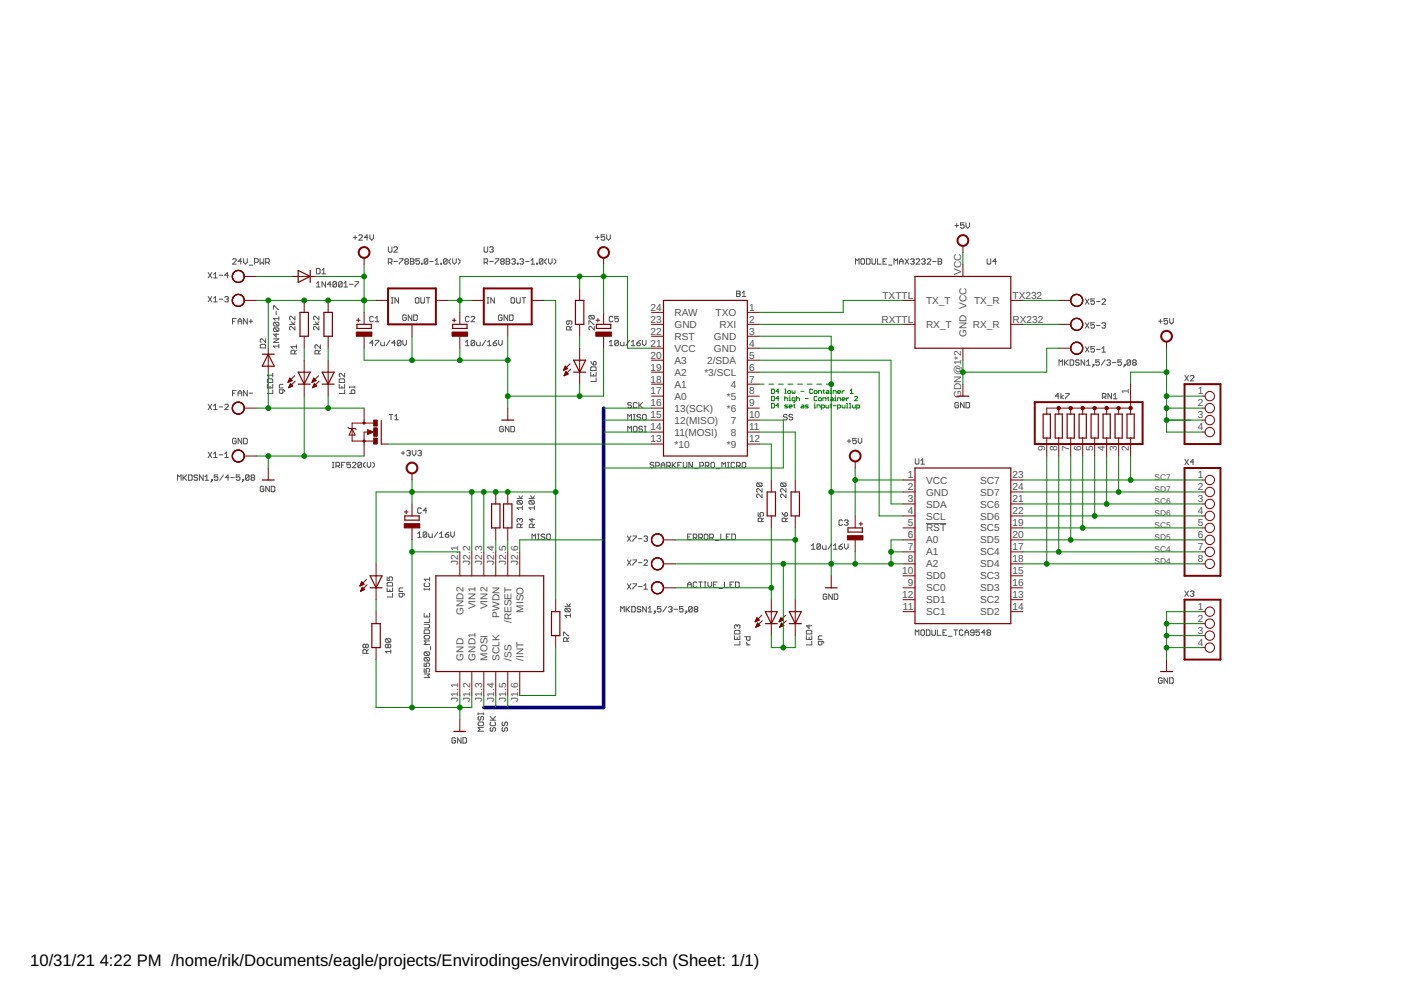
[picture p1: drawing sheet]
<svg xmlns="http://www.w3.org/2000/svg" width="297mm" height="210mm" viewBox="0 0 297 210" stroke-linecap="round" stroke-linejoin="round" font-family="sans-serif">
<defs><g id="words">
<g font-size="3.5">
<text x="6.4" y="204.7">10/31/21</text>
<text x="21.1" y="204.7">4:22 PM /home/rik/Documents/eagle/projects/Envirodinges/envirodinges.sch (Sheet: 1/1)</text>
</g>
<g font-size="2.1" fill="#505050">
<text x="203.8" y="58.2" transform="rotate(-90 203.8 58.2)">VCC</text>
<text x="137.9" y="65.9">24</text>
<text x="158.8" y="65.9">1</text>
<text x="187.1" y="63.3">TXTTL</text>
<text x="196.3" y="64.4">TX_T</text>
<text x="206.5" y="64.4">TX_R</text>
<text x="214.7" y="63.3">TX232</text>
<text x="137.9" y="68.4">23</text>
<text x="137.9" y="70.9">22</text>
<text x="143" y="69.5">GND</text>
<text x="143" y="67">RAW</text>
<text x="151.7" y="67">TXO</text>
<text x="152.6" y="69.5">RXI</text>
<text x="158.8" y="70.9">3</text>
<text x="158.8" y="68.4">2</text>
<text x="186.9" y="68.4">RXTTL</text>
<text x="196.3" y="69.5">RX_T</text>
<text x="204.9" y="71.5" transform="rotate(-90 204.9 71.5)">GND VCC</text>
<text x="206.3" y="69.5">RX_R</text>
<text x="214.7" y="68.4">RX232</text>
<text x="137.9" y="76">20</text>
<text x="137.9" y="73.5">21</text>
<text x="143" y="77.1">A3</text>
<text x="143" y="72.1">RST</text>
<text x="143" y="74.6">VCC</text>
<text x="149.9" y="77.1">2/SDA</text>
<text x="151.4" y="74.6">GND</text>
<text x="151.4" y="72.1">GND</text>
<text x="158.8" y="76">5</text>
<text x="158.8" y="73.5">4</text>
<text x="137.9" y="83.6">17</text>
<text x="137.9" y="81.1">18</text>
<text x="137.9" y="78.6">19</text>
<text x="143" y="82.2">A1</text>
<text x="143" y="79.7">A2</text>
<text x="149.3" y="79.7">*3/SCL</text>
<text x="154.9" y="82.2">4</text>
<text x="158.8" y="78.6">6</text>
<text x="158.8" y="81.1">7</text>
<text x="158.8" y="83.6">8</text>
<text x="239.4" y="83.6" transform="rotate(-90 239.4 83.6)">1</text>
<text x="254" y="83.6">1</text>
<text x="137.9" y="88.7">15</text>
<text x="137.9" y="86.2">16</text>
<text x="143" y="89.8">12(MISO)</text>
<text x="143" y="87.3">13(SCK)</text>
<text x="143" y="84.8">A0</text>
<text x="154.1" y="84.8">*5</text>
<text x="154.1" y="87.3">*6</text>
<text x="154.9" y="89.8">7</text>
<text x="158.8" y="86.2">9</text>
<text x="158.8" y="88.7">10</text>
<text x="203.8" y="84.3" transform="rotate(-90 203.8 84.3)">GDN@1*2</text>
<text x="254" y="86.2">2</text>
<text x="254" y="88.7">3</text>
<text x="137.9" y="93.8">13</text>
<text x="137.9" y="91.3">14</text>
<text x="143" y="94.9">*10</text>
<text x="143" y="92.4">11(MOSI)</text>
<text x="154.1" y="94.9">*9</text>
<text x="154.9" y="92.4">8</text>
<text x="158.8" y="91.3">11</text>
<text x="158.8" y="93.8">12</text>
<text x="221.6" y="95.7" transform="rotate(-90 221.6 95.7)">9</text>
<text x="224.1" y="95.7" transform="rotate(-90 224.1 95.7)">8</text>
<text x="226.7" y="95.7" transform="rotate(-90 226.7 95.7)">7</text>
<text x="229.2" y="95.7" transform="rotate(-90 229.2 95.7)">6</text>
<text x="231.7" y="95.7" transform="rotate(-90 231.7 95.7)">5</text>
<text x="234.3" y="95.7" transform="rotate(-90 234.3 95.7)">4</text>
<text x="236.8" y="95.7" transform="rotate(-90 236.8 95.7)">3</text>
<text x="239.4" y="95.7" transform="rotate(-90 239.4 95.7)">2</text>
<text x="254" y="91.3">4</text>
<text x="192.5" y="101.4">1</text>
<text x="214.7" y="101.4">23</text>
<text x="254" y="101.4">1</text>
<text x="192.5" y="106.5">3</text>
<text x="192.5" y="104">2</text>
<text x="196.3" y="107.6">SDA</text>
<text x="196.3" y="102.5">VCC</text>
<text x="196.3" y="105.1">GND</text>
<text x="207.8" y="105.1">SD7</text>
<text x="207.8" y="102.5">SC7</text>
<text x="207.8" y="107.6">SC6</text>
<text x="214.7" y="104">24</text>
<text x="214.7" y="106.5">21</text>
<text x="254" y="104">2</text>
<text x="254" y="106.5">3</text>
<text x="192.5" y="109">4</text>
<text x="192.5" y="111.6">5</text>
<text x="196.3" y="110.1">SCL</text>
<text x="196.3" y="112.7">RST</text>
<text x="207.8" y="112.7">SC5</text>
<text x="207.8" y="110.1">SD6</text>
<text x="214.7" y="111.6">19</text>
<text x="214.7" y="109">22</text>
<text x="254" y="109">4</text>
<text x="254" y="111.6">5</text>
<text x="97.1" y="119.7" transform="rotate(-90 97.1 119.7)">J2.</text>
<text x="97.1" y="116.9" transform="rotate(-90 97.1 116.9)">1</text>
<text x="99.7" y="119.7" transform="rotate(-90 99.7 119.7)">J2.2</text>
<text x="102.2" y="119.7" transform="rotate(-90 102.2 119.7)">J2.3</text>
<text x="104.8" y="119.7" transform="rotate(-90 104.8 119.7)">J2.4</text>
<text x="107.3" y="119.7" transform="rotate(-90 107.3 119.7)">J2.5</text>
<text x="109.8" y="119.7" transform="rotate(-90 109.8 119.7)">J2.6</text>
<text x="192.5" y="116.6">7</text>
<text x="192.5" y="114.1">6</text>
<text x="192.5" y="119.2">8</text>
<text x="196.3" y="117.8">A1</text>
<text x="196.3" y="115.2">A0</text>
<text x="207.8" y="115.2">SD5</text>
<text x="207.8" y="117.8">SC4</text>
<text x="214.7" y="114.1">20</text>
<text x="214.7" y="116.6">17</text>
<text x="214.7" y="119.2">18</text>
<text x="254" y="114.1">6</text>
<text x="254" y="116.6">7</text>
<text x="254" y="119.2">8</text>
<text x="191.3" y="121.7">10</text>
<text x="192.5" y="124.3">9</text>
<text x="196.3" y="122.8">SD0</text>
<text x="196.3" y="120.3">A2</text>
<text x="196.3" y="125.4">SC0</text>
<text x="207.8" y="125.4">SD3</text>
<text x="207.8" y="120.3">SD4</text>
<text x="207.8" y="122.8">SC3</text>
<text x="214.7" y="124.3">16</text>
<text x="214.7" y="121.7">15</text>
<text x="98.3" y="130.4" transform="rotate(-90 98.3 130.4)">GND2</text>
<text x="100.8" y="129.2" transform="rotate(-90 100.8 129.2)">VIN1</text>
<text x="103.3" y="129.2" transform="rotate(-90 103.3 129.2)">VIN2</text>
<text x="105.9" y="131" transform="rotate(-90 105.9 131)">PWDN</text>
<text x="111" y="129.9" transform="rotate(-90 111 129.9)">MISO</text>
<text x="191.3" y="126.8">12</text>
<text x="191.4" y="129.3">11</text>
<text x="196.3" y="127.9">SD1</text>
<text x="196.3" y="130.5">SC1</text>
<text x="207.8" y="127.9">SC2</text>
<text x="207.8" y="130.5">SD2</text>
<text x="214.7" y="126.8">13</text>
<text x="214.7" y="129.3">14</text>
<text x="254" y="129.3">1</text>
<text x="254" y="131.9">2</text>
<text x="108.4" y="132.1" transform="rotate(-90 108.4 132.1)">/RESET</text>
<text x="254" y="134.4">3</text>
<text x="254" y="137">4</text>
<text x="98.3" y="140.1" transform="rotate(-90 98.3 140.1)">GND</text>
<text x="100.8" y="140.1" transform="rotate(-90 100.8 140.1)">GND1</text>
<text x="103.3" y="140.1" transform="rotate(-90 103.3 140.1)">MOSI</text>
<text x="105.9" y="140.1" transform="rotate(-90 105.9 140.1)">SCLK</text>
<text x="108.4" y="140.1" transform="rotate(-90 108.4 140.1)">/SS</text>
<text x="111" y="140.1" transform="rotate(-90 111 140.1)">/INT</text>
<text x="97.1" y="148.8" transform="rotate(-90 97.1 148.8)">J1.1</text>
<text x="99.7" y="148.8" transform="rotate(-90 99.7 148.8)">J1.2</text>
<text x="102.2" y="148.8" transform="rotate(-90 102.2 148.8)">J1.3</text>
<text x="104.8" y="148.8" transform="rotate(-90 104.8 148.8)">J1.4</text>
<text x="107.3" y="148.8" transform="rotate(-90 107.3 148.8)">J1.5</text>
<text x="109.8" y="148.8" transform="rotate(-90 109.8 148.8)">J1.6</text>
</g>
<g font-size="1.8" fill="#505050">
<text x="244.8" y="101.8">SC7</text>
<text x="244.8" y="104.3">SD7</text>
<text x="244.8" y="106.8">SC6</text>
<text x="244.8" y="109.4">SD6</text>
<text x="244.8" y="111.9">SC5</text>
<text x="244.8" y="114.5">SD5</text>
<text x="244.8" y="117">SC4</text>
<text x="244.8" y="119.5">SD4</text>
</g>
</g></defs>
<g fill="none" stroke="#505050" stroke-width=".21">
<path d="M44.1 57.8l.8 1.1M44.9 57.8l-.8 1.1M45.3 58.2l.4-.4v1.1M45.3 58.9h.8M46.5 58.4h.7M48.4 58.4h-.8l.6-.6v1.1M49.3 55l.2-.2h.4l.2 .2v.2l-.8 .8h.8M51.2 55.4h-.7l.6-.6v1.2M51.6 54.8v.8l.4 .4 .4-.4v-.8M52.8 56.2h.8M54 55.6h.6l.2-.2v-.4l-.2-.2h-.6v1.2M55.1 54.8v1.2l.4-.4 .4 .4v-1.2"/>
<path d="M56.3 55.6h.6l.2-.2v-.4l-.2-.2h-.6v1.2M56.7 55.6l.4 .4M67.1 56.9h.6l.2 .2v.8l-.2 .2h-.6zM68.3 58.1h.7M68.3 57.3l.3-.4v1.2M69 59.7v1.2l-.7-1.2v1.2M71.4 59.9v.8l-.2 .2h-.4l-.2-.2M71.4 59.9l-.2-.2h-.4l-.2 .2v.8M71.4 59.9l-.8 .8M72.5 59.9l-.2-.2h-.3l-.2 .2v.8M72.5 59.9v.8l-.2 .2h-.3l-.2-.2M72.5 59.9l-.7 .8"/>
<path d="M74.9 50.4h.8M75.3 59.7h.7l-.7 1.2M75.3 50v.7M76.1 50l.2-.2h.3l.2 .2v.2l-.7 .7h.7M78 50.4h-.7l.5-.6v1.1M78.4 49.8v.7l.4 .4 .4-.4v-.7M82.3 52.3v1l.2 .2h.4l.2-.2v-1M82.3 55.6h.6l.2-.2v-.3l-.2-.2h-.6v1.1M82.7 55.6l.4 .4M83.5 55.4h.8M83.5 52.5l.2-.2h.4l.2 .2v.2l-.8 .8h.8M84.7 54.9h.7l-.7 1.1"/>
<path d="M86 55.4l-.2-.2 .2-.3h.4l.2 .2-.2 .3M86 55.4h.4M86 55.4l-.2 .2 .2 .4h.4l.2-.2-.2-.4M87 54.9h.6l.2 .2-.2 .3 .2 .4-.2 .2h-.6zM87 55.4h.6M88.9 54.9h-.7v.5l.6-.2 .1 .2v.4l-.1 .2h-.4l-.2-.2M89.3 55.8h.2v.2h-.2zM90.7 55.1l-.2-.2h-.4l-.2 .2v.7M90.7 55.1v.7l-.2 .2h-.4l-.2-.2M90.7 55.1l-.8 .7M91.1 55.4h.8M92.3 56h.7"/>
<path d="M92.3 55.2l.3-.3v1.1M93.4 55.8h.2v.2h-.2zM94.8 55.1l-.2-.2h-.4l-.2 .2v.7M94.8 55.1v.7l-.2 .2h-.4l-.2-.2M94.8 55.1l-.8 .7M95.6 54.9l-.4 .3v.4l.4 .4M96 54.9v.7l.4 .4 .3-.4v-.7M97.1 54.9l.4 .3v.4l-.4 .4M102.6 55.6h.6l.2-.2v-.3l-.2-.2h-.6v1.1M102.6 52.3v1l.2 .2h.4l.2-.2v-1M103 55.6l.4 .4M103.8 55.4h.8"/>
<path d="M103.8 52.5l.2-.2h.4l.2 .2-.2 .4M104.2 52.9h.2M104.4 52.9l.2 .2-.2 .4h-.4l-.2-.2M105 54.9h.7l-.7 1.1M106.3 55.4l-.1 .2 .1 .4h.4l.2-.2-.2-.4M106.3 55.4l-.1-.2 .1-.3h.4l.2 .2-.2 .3M106.3 55.4h.4M107.3 54.9h.6l.2 .2-.2 .3 .2 .4-.2 .2h-.6zM107.3 55.4h.6M108.5 55.1l.2-.2h.4l.2 .2-.2 .3M108.9 55.4h.2M109.1 55.4l.2 .2-.2 .4h-.4l-.2-.2"/>
<path d="M109.7 55.8h.2v.2h-.2zM110.2 55.1l.2-.2h.4l.2 .2-.2 .3M110.6 55.4h.2M110.8 55.4l.2 .2-.2 .4h-.4l-.2-.2M111.4 55.4h.8M112.6 56h.7M112.6 55.2l.4-.3v1.1M113.7 55.8h.2v.2h-.2zM115.1 55.1l-.2-.2h-.4l-.2 .2v.7M115.1 55.1v.7l-.2 .2h-.4l-.2-.2M115.1 55.1l-.8 .7M115.9 54.9l-.4 .3v.4l.4 .4"/>
<path d="M116.3 54.9v.7l.4 .4 .4-.4v-.7M117.5 54.9l.3 .3v.4l-.3 .4M126.3 50.4h.7M126.7 50v.7M128.2 49.8h-.8v.6l.6-.2 .2 .2v.3l-.2 .2h-.3l-.3-.2M128.6 49.8v.7l.4 .4 .4-.4v-.7M181.4 56v-1.1l.4 .3 .3-.3v1.1M182.7 54.9h.4l.2 .2v.7l-.2 .2h-.4l-.2-.2v-.7zM183.7 54.9h.6l.2 .2v.7l-.2 .2h-.6zM184.9 54.9v.9l.2 .2h.3l.2-.2v-.9M186.1 54.9v1.1h.7M187.2 55.4h.4"/>
<path d="M188 54.9h-.8v1.1h.8M188.4 56.2h.7M189.5 56v-1.1l.4 .3 .4-.3v1.1M190.7 55.4h.8M190.7 56v-.8l.4-.3 .4 .3v.8M191.9 54.9l.8 1.1M192.7 54.9l-.8 1.1M193.1 55.1l.2-.2h.3l.2 .2-.2 .3M193.4 55.4h.2M193.6 55.4l.2 .2-.2 .4h-.3l-.2-.2M194.2 55.1l.2-.2h.4l.2 .2v.1l-.8 .8h.8M195.4 55.1l.2-.2h.4l.2 .2-.2 .3"/>
<path d="M195.8 55.4h.2M196 55.4l.2 .2-.2 .4h-.4l-.2-.2M196.6 55.1l.2-.2h.3l.2 .2v.1l-.7 .8h.7M197.7 55.4h.8M198.9 54.9h.6l.2 .2-.2 .3 .2 .4-.2 .2h-.6zM198.9 55.4h.6M202.5 47.8h.7M202.8 47.4v.8M204.4 47.2h-.8v.6l.4-.2 .4 .2v.4l-.2 .2h-.4l-.2-.2M204.8 47.2v.8l.4 .4 .4-.4v-.8M209.3 54.9v.9l.2 .2h.4l.2-.2v-.9M211.2 55.4h-.7l.6-.5v1.1"/>
<path d="M44.1 62.9l.8 1.1M44.9 62.9l-.8 1.1M45.3 63.2l.4-.3v1.1M45.3 64h.8M46.5 63.4h.7M47.6 63.1l.2-.2h.4l.2 .2-.2 .3M48 63.4h.2M48.2 63.4l.2 .2-.2 .4h-.4l-.2-.2M49.3 68.1h.4M50.1 67.5h-.8v1.2M50.5 68.1h.7M50.5 68.7v-.8l.4-.4 .3 .4v.8"/>
<path d="M52.4 67.5v1.2l-.8-1.2v1.2M52.8 68.1h.8M53.2 67.7v.8M55.2 73.2l.2-.2h.7l.2 .2v.6h-1.1zM56.3 71.8v.8l-.7-.8h-.2l-.2 .2v.4l.2 .2M57.8 79.5h-1.1l.4 .4M57.8 79.2v.7M58 71.8h1.1l-1.1 .8h1.1M58 65.6v-.8l1.1 .8M58.2 68.3h.7l.2 .2v.4l-.2 .2M58.2 69.5h.7l.2 .2v.4l-.2 .2M58.2 69.5l-.2 .2v.4l.2 .2h.7"/>
<path d="M58.2 68.3l-.2 .2v.4l.2 .2h.7M58.2 69.5l.7 .8M58.2 68.3l.7 .8M58.5 70.7v.7l-.5-.5h1.1M58.5 66v.8M59.1 67.5h-1.1l.4 .4M59.1 73.4h-1.1l.4 .4M59.1 67.2v.7M59.1 73v.8M61.4 68.8h1.1M61.8 68.2l.3 .6 .4-.6M62.5 75v-.5l-.2-.2h-.4l-.2 .2v.5h1.1"/>
<path d="M62.5 67.1v.7l-.7-.7h-.2l-.2 .1v.4l.2 .2M62.5 69.2v.8l-.7-.8h-.2l-.2 .2v.4l.2 .2M62.8 74.3l-.3 .4M62.8 73.5h-1.1l.4 .4M62.8 73.1v.8M66.5 68.8h1.1M66.8 68.2l.4 .6 .4-.6M67.1 60.1l.4-.4v1.2M67.1 60.9h.8M67.5 75v-.5l-.1-.2h-.4l-.2 .2v.5h1.1M67.6 69.2v.8l-.8-.8h-.1l-.2 .2v.4l.2 .2M67.6 67.1v.7l-.8-.7h-.1l-.2 .1v.4l.2 .2"/>
<path d="M67.9 73.1v.8l-.7-.8h-.2l-.2 .2v.4l.2 .2M67.9 74.3l-.4 .4M70.2 60.3h-.8l.6-.6v1.2M72.9 60.9h.8M72.9 60.1l.4-.4v1.2M73.1 79.2v.7l-.8-.7-.4 .2v.3l.2 .2M74.1 60.3h.8M79.2 72.7h-.8l.6-.5v1.1M79.2 67.3l-.2-.2h-.4l-.2 .2v.7l.2 .2h.4l.2-.2M79.6 72.2h.7l-.7 1.1M79.6 68.2h.7M79.6 67.5l.3-.4v1.1"/>
<path d="M80.7 72.5v.6l.2 .2h.6v-.8M82.7 72.2l-.8 1.1M83 64.3h.4M83 63.1h.4M83.2 63.1v1.2M83.8 72.7h-.7l.6-.5v1.1M84.5 63.1v1.2l-.8-1.2v1.2M85 72.3l-.2-.1h-.4l-.2 .1v.8M85 72.3v.8l-.2 .2h-.4l-.2-.2M85 72.3l-.8 .8M85.4 72.2v.7l.4 .4 .4-.4v-.7M86.1 67l-.1-.2h-.4l-.2 .2v.8l.2 .1h.4l.1-.1v-.4h-.3"/>
<path d="M87.3 66.8v1.1l-.7-1.1v1.1M87.7 66.8h.6l.2 .2v.8l-.2 .1h-.6zM88.1 63.3l.1-.2h.4l.2 .2v.8l-.2 .2h-.4l-.1-.2zM89.2 63.1v1l.2 .2h.4l.2-.2v-1M90.4 63.1h.7M90.8 63.1v1.2M98.7 73.3h.8M98.7 72.5l.4-.3v1.1M99.5 67.3l-.2-.2h-.4l-.2 .2v.7l.2 .2h.4l.2-.2M99.9 67.3l.2-.2h.4l.1 .2v.2l-.7 .7h.7M100.6 72.3l-.1-.1h-.4l-.2 .1v.8M100.6 72.3v.8l-.1 .2h-.4l-.2-.2"/>
<path d="M100.6 72.3l-.7 .8M101 72.5v.6l.2 .2h.6v-.8M103 72.2l-.8 1.1M103.3 64.3h.4M103.3 63.1h.4M103.4 73.3h.7M103.4 72.5l.4-.3v1.1M103.5 63.1v1.2M104.6 72.7h.5l.2 .4-.2 .2h-.3l-.2-.2zM104.8 63.1v1.2l-.7-1.2v1.2M105.3 72.2l-.7 .5M105.7 72.2v.7l.4 .4 .4-.4v-.7"/>
<path d="M106.4 67l-.1-.2h-.4l-.2 .2v.8l.2 .1h.4l.1-.1v-.4h-.3M107.6 66.8v1.1l-.7-1.1v1.1M108 66.8h.6l.2 .2v.8l-.2 .1h-.6zM108.4 63.3l.1-.2h.4l.2 .2v.8l-.2 .2h-.4l-.1-.2zM109.5 63.1v1l.2 .2h.4l.2-.2v-1M110.7 63.1h.8M111.1 63.1v1.2M120.7 68v.6l-.2 .2-.4-.2v-.4l.2-.2h.8l.1 .2v.4l-.1 .2M120.9 70v-.6l-.2-.2h-.4l-.2 .2v.6h1.1M121.2 69.2l-.3 .4M124.9 68.8v-.8l1.1 .8M125.1 66.9h.7l.2 .2v.3l-.2 .2"/>
<path d="M125.1 66.9l-.2 .2v.3l.2 .2h.7M125.1 66.9l.7 .7M125.2 76.6l.6 .8M125.2 78l.2-.2h.8l.2 .2v.5h-1.2zM125.2 79v.7h1.2v-.7M125.8 76.8l.2-.2 .4 .2v.4l-.2 .2h-.4zM125.8 79.3v.4M126 69.2v.8l-.8-.8h-.1l-.2 .2v.4l.2 .2M129.2 73.3h.7M129.2 72.5l.4-.3v1.1M129.9 67.3l-.1-.2h-.4l-.2 .2v.7l.2 .2h.4l.1-.2M131.1 72.3l-.2-.1h-.4l-.2 .1v.8"/>
<path d="M131.1 72.3v.8l-.2 .2h-.4l-.2-.2M131.1 72.3l-.8 .8M131.1 67.1h-.8v.5l.4-.1 .4 .1v.4l-.2 .2h-.4l-.2-.2M131.5 72.5v.6l.2 .2h.6v-.8M133.5 72.2l-.8 1.1M133.9 73.3h.7M133.9 72.5l.3-.3v1.1M135 72.7h.6l.2 .4-.2 .2h-.4l-.2-.2zM135.8 72.2l-.8 .5M136.2 72.2v.7l.4 .4 .4-.4v-.7M156.2 61.7h.5l.2 .2-.2 .4 .2 .4-.2 .2h-.5zM156.2 62.3h.5"/>
<path d="M157.4 62.9h.7M157.4 62.1l.3-.4v1.2M224.5 77.4v-1.1l.4 .4 .4-.4v1.1M225.7 76.3v1.1M225.9 76.9l.6 .5M226.5 76.3l-.8 .8M226.9 76.3h.6l.1 .2v.8l-.1 .1h-.6zM228.8 76.5l-.2-.2h-.4l-.2 .4 .2 .2h.4l.2 .4-.2 .1h-.4l-.2-.1M230 76.3v1.1l-.8-1.1v1.1M230.1 73.5l.8 1.2M230.1 63.4l.8 1.1M230.1 68.4l.8 1.2"/>
<path d="M230.4 77.4h.7M230.4 76.7l.4-.4v1.1M230.9 73.5l-.8 1.2M230.9 63.4l-.8 1.1M230.9 68.4l-.8 1.2M231.8 77.3h.1v.1h-.1zM231.9 77.4l-.3 .4M232.1 68.4h-.8v.6l.4-.2 .4 .2v.4l-.2 .2h-.4l-.2-.2M232.1 73.5h-.8v.6l.4-.2 .4 .2v.4l-.2 .2h-.4l-.2-.2M232.1 63.4h-.8v.5l.4-.1 .4 .1v.4l-.2 .2h-.4l-.2-.2M232.5 74.1h.7M232.5 63.9h.7"/>
<path d="M232.5 69h.7M233.1 76.3h-.8v.6l.4-.2 .4 .2v.4l-.2 .1h-.4l-.2-.1M233.6 74.7h.8M233.6 73.9l.4-.4v1.2M233.6 63.6l.2-.2h.4l.2 .2v.2l-.8 .7h.8M233.6 68.6l.2-.2h.4l.2 .2-.2 .4M234 69h.2M234.2 69l.2 .2-.2 .4h-.4l-.2-.2M234.3 76.3l-.8 1.1M234.7 76.5l.2-.2h.3l.2 .2-.2 .4M235.1 76.9h.1M235.2 76.9l.2 .2-.2 .3h-.3l-.2-.1"/>
<path d="M235.8 76.9h.8M237.8 76.3h-.8v.6l.4-.2 .4 .2v.4l-.2 .1h-.4l-.2-.1M238.4 77.3h.2v.1h-.2zM238.6 77.4l-.4 .4M239.7 76.5v.8l-.2 .1h-.4l-.1-.1M239.7 76.5l-.2-.2h-.4l-.1 .2v.8M239.7 76.5l-.7 .8M240.3 76.9l-.2 .2 .2 .3h.4l.2-.1-.2-.4M240.3 76.9l-.2-.2 .2-.4h.4l.2 .2-.2 .4M240.3 76.9h.4M245.6 68.1h.8M246 67.7v.8"/>
<path d="M247.6 67.5h-.8v.6l.4-.2 .4 .2v.4l-.2 .2h-.4l-.2-.2M248 67.5v.8l.4 .4 .4-.4v-.8M251.2 79.6l.8 1.2M252 79.6l-.8 1.2M252.4 79.8l.2-.2h.3l.2 .2v.2l-.7 .8h.7M44.1 95.9l.8 1.1M44.1 85.7l.8 1.1M44.9 95.9l-.8 1.1M44.9 85.7l-.8 1.1M45.3 96.2l.4-.3v1.1M45.3 86.1l.4-.4v1.1M45.3 97h.8"/>
<path d="M45.3 86.8h.8M46.5 96.4h.7M46.5 86.3h.7M47.6 97h.8M47.6 96.2l.4-.3v1.1M47.6 85.9l.2-.2h.4l.2 .2v.2l-.8 .7h.8M49.3 83.4h.4M50.1 93.1l-.2-.2h-.4l-.2 .2v.8l.2 .2h.4l.2-.2v-.4h-.4M50.1 82.8h-.8v1.1M50.5 83.9v-.7l.4-.4 .3 .4v.7M50.5 83.4h.7M51.2 92.9v1.2l-.7-1.2v1.2"/>
<path d="M51.6 92.9h.6l.2 .2v.8l-.2 .2h-.6zM52.4 82.8v1.1l-.8-1.1v1.1M52.8 83.4h.8M56.7 81.5v.8h1.1v-.8M56.7 80.5l.2-.2h.7l.2 .2v.6h-1.1zM57.3 81.9v.4M57.8 82.7v.7h-1.1M60 82.7v.5l-.2 .2h-.4l-.2-.2v-.5h1l.2 .3M60 81.5h-.6l-.2 .2v.6h.8M70.4 98h.4M70.4 99.2h.4M70.6 98v1.2"/>
<path d="M71.2 98.8h.6l.2-.2v-.4l-.2-.2h-.6v1.2M71.6 98.8l.4 .4M71.9 80.5l.2-.2h.8l.2 .2v.6h-1.2zM71.9 81.5v.8h1.2v-.8M72.4 98.6h.4M72.5 81.9v.4M73.1 82.7v.7h-1.2M73.2 98h-.8v1.2M74.1 83.4h1.1v-.6l-.2-.1h-.3l-.2 .1v.6M74.3 98h-.7v.6l.3-.2 .4 .2v.4l-.2 .2h-.4l-.1-.2M74.7 98.2l.2-.2h.4l.2 .2v.2l-.8 .8h.8M75.2 81.9v.4"/>
<path d="M75.2 82.1h-1.1v.2M76.7 98.2l-.2-.2h-.4l-.2 .2v.8M76.7 98.2v.8l-.2 .2h-.4l-.2-.2M76.7 98.2l-.8 .8M77.4 98l-.3 .4v.4l.3 .4M77.9 98v.8l.3 .4 .4-.4v-.8M79 98l.4 .4v.4l-.4 .4M82.5 87.9h.8M82.9 87.9v1.1M83.7 88.2l.4-.3v1.1M83.7 89h.8M85.1 96.1h.7"/>
<path d="M85.4 95.7v.7M86.2 95.7l.2-.2h.4l.2 .2-.2 .4M86.6 96.1h.2M86.8 96.1l.2 .1-.2 .4h-.4l-.2-.2M87.4 95.5v.7l.4 .4 .4-.4v-.7M88.6 95.7l.2-.2h.4l.1 .2-.1 .4M89 96.1h.2M89.2 96.1l.1 .1-.1 .4h-.4l-.2-.2M106.7 90.6l-.2-.2h-.3l-.2 .2v.8l.2 .1h.3l.2-.1v-.4h-.4M107.9 90.4v1.1l-.8-1.1v1.1M108.3 90.4h.6l.2 .2v.8l-.2 .1h-.6zM126.4 80.1v.8h-1.2"/>
<path d="M133.1 89v-1.1l.4 .3 .4-.3v1.1M133.1 91.6v-1.2l.4 .4 .4-.4v1.2M133.9 85.5l-.2-.2h-.4l-.2 .2 .2 .4h.4l.2 .2-.2 .4h-.4l-.2-.2M134.3 87.9h.4M134.3 89h.4M134.5 90.4h.4l.2 .2v.8l-.2 .2h-.4l-.2-.2v-.8zM134.5 87.9v1.1M135.1 85.5l-.2-.2h-.4l-.2 .2v.8l.2 .2h.4l.2-.2M135.4 85.3v1.2M135.6 85.9l.6 .6M135.8 88.1l-.2-.2h-.3l-.2 .2 .2 .3h.3l.2 .2-.2 .4h-.3l-.2-.2M136.2 90.6l-.2-.2h-.4l-.2 .4 .2 .2h.4l.2 .4-.2 .2h-.4l-.2-.2"/>
<path d="M136.2 85.3l-.8 .8M136.4 87.9h.4l.2 .2v.7l-.2 .2h-.4l-.2-.2v-.7zM136.6 90.4h.4M136.6 91.6h.4M136.8 90.4v1.2M138.6 98.2l-.2-.2h-.4l-.1 .4 .1 .2h.4l.2 .4-.2 .2h-.4l-.1-.2M139 98.8h.6l.2-.2v-.4l-.2-.2h-.6v1.2M140.2 98.6h.7M140.2 99.2v-.8l.4-.4 .3 .4v.8M141.4 98.8h.5l.2-.2v-.4l-.2-.2h-.5v1.2M141.8 98.8l.3 .4M142.5 98v1.2"/>
<path d="M142.7 98.6l.6 .6M143.3 98l-.8 .8M143.7 98.6h.4M144.5 98h-.8v1.2M144.9 98v1l.2 .2h.3l.2-.2v-1M146.8 98v1.2l-.8-1.2v1.2M147.2 99.4h.8M148.4 98.8h.5l.2-.2v-.4l-.2-.2h-.5v1.2M149.5 98.8h.6l.2-.2v-.4l-.2-.2h-.6v1.2M149.9 98.8l.4 .4M150.9 98h.4l.2 .2v.8l-.2 .2h-.4l-.2-.2v-.8zM151.9 99.4h.8"/>
<path d="M153.1 99.2v-1.2l.3 .4 .4-.4v1.2M154.2 98h.4M154.2 99.2h.4M154.4 98v1.2M155.8 98.2l-.2-.2h-.4l-.2 .2v.8l.2 .2h.4l.2-.2M156.2 98.8h.5l.2-.2v-.4l-.2-.2h-.5v1.2M156.5 98.8l.4 .4M157.5 98h.4l.2 .2v.8l-.2 .2h-.4l-.1-.2v-.8zM166.9 88.1l-.2-.2h-.4l-.2 .3 .2 .2h.4l.2 .4-.2 .2h-.4l-.2-.2M168.1 88.1l-.2-.2h-.4l-.2 .2 .2 .3h.4l.2 .2-.2 .4h-.4l-.2-.2M179.6 93.5h.8M180 93.1v.8"/>
<path d="M181.5 92.9h-.7v.6l.4-.2 .3 .2v.4l-.1 .2h-.4l-.2-.2M181.9 92.9v.8l.4 .4 .4-.4v-.8M194.1 97.3v.9l.1 .2h.4l.2-.2v-.9M195.2 98.4h.8M195.2 97.6l.4-.3v1.1M203.2 85.5l-.1-.2h-.5l-.1 .2v.8l.1 .2h.5l.1-.2v-.4h-.4M204.4 85.3v1.2l-.8-1.2v1.2M204.8 85.3h.6l.2 .2v.8l-.2 .2h-.6zM224.5 84h-.7l.5-.6v1.2M224.9 83.4v1.2M225.5 83.8l-.6 .4 .6 .4M225.9 83.4h.8l-.8 1.2"/>
<path d="M233.7 84.2h.6l.2-.2v-.4l-.2-.2h-.6v1.2M234.1 84.2l.4 .4M235.7 83.4v1.2l-.8-1.2v1.2M236.1 83.8l.4-.4v1.2M236.1 84.6h.7M251.2 97.4l.8 1.1M252 97.4l-.8 1.1M253.1 98h-.7l.5-.6v1.1M37.6 101.8v-1.1l.4 .4 .4-.4v1.1M38.8 100.7v1.1M39 101.3l.6 .5M39.6 100.7l-.8 .8"/>
<path d="M40 100.7h.6l.1 .2v.7l-.1 .2h-.6zM41.9 100.9l-.2-.2h-.4l-.2 .4 .2 .2h.4l.2 .3-.2 .2h-.4l-.2-.2M43.1 100.7v1.1l-.8-1.1v1.1M43.5 101.8h.7M43.5 101.1l.4-.4v1.1M44.9 101.6h.1v.2h-.1zM45 101.8l-.3 .4M46.2 100.7h-.8v.6l.4-.2 .4 .2v.3l-.2 .2h-.4l-.2-.2M47.4 100.7l-.8 1.1M48.5 101.3h-.7l.5-.6v1.1M48.9 101.3h.8M50.9 100.7h-.8v.6l.4-.2 .4 .2v.3l-.2 .2h-.4l-.2-.2"/>
<path d="M51.5 101.6h.2v.2h-.2zM51.7 101.8l-.4 .4M52.8 100.9v.7l-.2 .2h-.4l-.2-.2M52.8 100.9l-.2-.2h-.4l-.2 .2v.7M52.8 100.9l-.8 .7M53.4 101.3l-.2 .2 .2 .3h.4l.2-.2-.2-.3M53.4 101.3l-.2-.2 .2-.4h.4l.2 .2-.2 .4M53.4 101.3h.4M55.9 103.3l-.1-.2h-.4l-.2 .2v.8l.2 .1h.4l.1-.1v-.4h-.3M57.1 103.1v1.1l-.8-1.1v1.1M57.5 103.1h.6l.2 .2v.8l-.2 .1h-.6zM88.6 113.2l.3-.4v1.1"/>
<path d="M88.6 113.9h.7M89.3 107.9l-.2-.2h-.3l-.2 .2v.7l.2 .2h.3l.2-.2M90.5 108.3h-.8l.6-.6v1.1M90.5 113v.7l-.2 .2h-.4l-.2-.2M90.5 113l-.2-.2h-.4l-.2 .2v.7M90.5 113l-.8 .7M90.9 113.2v.5l.2 .2h.6v-.7M92.8 112.8l-.7 1.1M93.2 113.2l.4-.4v1.1M93.2 113.9h.8M94.4 113.3h.6l.2 .4-.2 .2h-.4l-.2-.2zM95.2 112.8l-.8 .5"/>
<path d="M95.6 112.8v.7l.3 .4 .4-.4v-.7M109.6 105.7h1.2M109.8 106.1h.8l.2 .2v.4l-.2 .2M109.8 106.1l-.2 .2v.4l.2 .2h.8M109.8 106.1l.8 .8M110 105.1l.4 .6 .4-.6M110.2 110.1l.2-.2 .4 .2v.4l-.2 .2M110.2 110.1l-.2-.2-.4 .2v.4l.2 .2M110.2 110.1v.2M110.4 111.9v-.6l-.2-.2h-.4l-.2 .2v.6h1.2M110.8 107.7h-1.2l.4 .4M110.8 107.3v.8"/>
<path d="M110.8 111.1l-.4 .4M112.2 105.7h1.1M112.4 106.1l-.2 .2v.4l.2 .2h.7M112.4 106.1h.7l.2 .2v.4l-.2 .2M112.4 106.1l.7 .8M112.5 105.1l.4 .6 .4-.6M112.8 109.9v.8l-.6-.6h1.2M112.8 114.4v-1.2l.4 .4 .4-.4v1.2M113 111.9v-.6l-.2-.2h-.4l-.2 .2v.6h1.2M113.3 107.7h-1.1l.3 .4M113.3 107.3v.8M113.4 111.1l-.4 .4"/>
<path d="M114 114.4h.3M114 113.2h.3M114.2 113.2v1.2M115.5 113.4l-.2-.2h-.4l-.2 .4 .2 .2h.4l.2 .4-.2 .2h-.4l-.2-.2M115.9 113.4l.2-.2h.4l.2 .2v.8l-.2 .2h-.4l-.2-.2zM133 118.7l.8 1.2M133 113.6l.8 1.2M133.8 118.7l-.8 1.2M133.8 113.6l-.8 1.2M134.2 113.6h.7l-.7 1.2M134.2 118.7h.7l-.7 1.2M135.4 119.3h.7"/>
<path d="M135.4 114.2h.7M136.5 118.9l.2-.2h.4l.2 .2v.2l-.8 .8h.8M136.5 113.8l.2-.2h.4l.2 .2-.2 .4M136.9 114.2h.2M137.1 114.2l.2 .2-.2 .4h-.4l-.2-.2M145.8 113.8h.4M146.6 113.2h-.8v1.2h.8M147 114h.6l.1-.2v-.4l-.1-.2h-.6v1.2M147.4 114l.3 .4M148.1 114h.6l.2-.2v-.4l-.2-.2h-.6v1.2M148.5 114l.4 .4M149.3 113.4l.2-.2h.4l.2 .2v.8l-.2 .2h-.4l-.2-.2z"/>
<path d="M150.5 114h.6l.2-.2v-.4l-.2-.2h-.6v1.2M150.9 114l.4 .4M151.7 114.6h.7M152.8 113.2v1.2h.8M154 113.8h.4M154.8 113.2h-.8v1.2h.8M155.2 113.2h.5l.2 .2v.8l-.2 .2h-.5zM160.6 102.4h.8l.2 .2v.4l-.2 .2M160.6 102.4l-.2 .2v.4l.2 .2h.8M160.6 102.4l.8 .8M160.7 108.7v.7h.6l-.2-.5 .2-.2h.4l.2 .2v.3l-.2 .2M161.5 110.6v-.6l-.2-.2h-.4l-.2 .2v.6h1.2"/>
<path d="M161.6 104.8v.7l-.8-.7-.4 .1v.4l.2 .2M161.6 103.6v.8l-.8-.8h-.2l-.2 .2v.4l.2 .2M161.9 109.8l-.4 .4M165.7 102.4l-.2 .2v.4l.2 .2h.8M165.7 102.4h.8l.1 .2v.4l-.1 .2M165.7 102.4l.8 .8M165.8 108.7l.6 .7M166.4 108.9l.2-.2 .4 .2v.3l-.2 .2h-.4zM166.6 110.6v-.6l-.2-.2h-.4l-.2 .2v.6h1.2M166.6 104.8v.7l-.7-.7-.4 .1v.4l.2 .2M166.6 103.6v.8l-.7-.8h-.2l-.2 .2v.4l.2 .2M167 109.8l-.4 .4"/>
<path d="M172 115.7l.4-.4v1.2M172 116.5h.8M174 115.5v.8l-.2 .2h-.4l-.2-.2M174 115.5l-.2-.2h-.4l-.2 .2v.8M174 115.5l-.8 .8M174.4 115.7v.6l.2 .2h.5v-.8M176.3 115.3l-.7 1.2M176.7 116.5h.8M176.7 115.7l.4-.4v1.2M177.9 115.9h.6l.1 .4-.1 .2h-.4l-.2-.2zM178.6 115.3l-.7 .6M178.6 110.4l-.1-.2h-.4l-.2 .2v.8l.2 .2h.4l.1-.2"/>
<path d="M179 115.3v.8l.4 .4 .4-.4v-.8M179 110.4l.2-.2h.4l.2 .2-.2 .4M179.4 110.8h.2M179.6 110.8l.2 .2-.2 .4h-.4l-.2-.2M196.3 111h4.3M77.5 136.8l-.2-.2-.4 .2v.4l.2 .2 .4-.2M77.5 136.8l.2-.2 .4 .2v.4l-.2 .2-.4-.2M77.5 136.8v.4M77.7 138.5v-.6l-.2-.1h-.4l-.2 .1v.6h1.2M78.1 137.8l-.4 .3M81.9 135.4h.8l.1 .2v.4l-.1 .2M81.9 135.4l-.2 .2v.4l.2 .2h.8"/>
<path d="M81.9 135.4l.8 .8M82.1 124.7v.7h1.1v-.7M82.1 122.3v.8h.6l-.2-.6 .2-.2h.3l.2 .2v.4l-.2 .2M82.1 123.7l.2-.2h.7l.2 .2v.5h-1.1zM82.3 136.8l-.2-.2-.4 .2v.4l.2 .2 .4-.2M82.3 136.8l.2-.2 .3 .2v.4l-.1 .2-.4-.2M82.3 136.8v.4M82.7 125v.4M82.8 138.1h-1.1l.4 .4M82.8 137.8v.7M83.2 125.8v.8h-1.1M85.4 124.7h-.6l-.2 .1v.6h.8"/>
<path d="M85.4 125.8v.6l-.2 .2h-.4l-.2-.2v-.6h1l.2 .4M89.9 124.8v.3M89.9 130v.8h1.2v-.8M89.9 132.4h1l.2 .2v.3l-.2 .2h-1M89.9 124.9h1.2M90.1 138.2h.8l.2 .2v.4l-.2 .2M90.1 123.6l-.2 .2v.4l.2 .2h.8l.2-.2v-.4l-.2-.2M90.1 133.5h.8l.2 .2v.6h-1.2v-.6zM90.1 134.7h.8l.2 .2v.4l-.2 .2h-.8l-.2-.2v-.4zM90.1 138.2l-.2 .2v.4l.2 .2h.8M90.1 139.4l-.2 .2v.4l.2 .1h.8M90.1 139.4h.8l.2 .2v.4l-.2 .1"/>
<path d="M90.1 139.4l.8 .7M90.1 138.2l.8 .8M90.5 130.4v.4M91.1 122.4v.8M91.1 124.8v.3M91.1 131.2v.8h-1.2M91.1 135.9h-1.2l.4 .4-.4 .4h1.2M91.1 122.8h-1.2l.4 .4M91.3 137.1v.7M119.5 134.8v-.8l1.1 .8M119.8 128.6h1.1M120 129l-.2 .2v.3l.2 .2h.7"/>
<path d="M120 129h.7l.2 .2v.3l-.2 .2M120 129l.7 .7M120.2 128l.3 .6 .4-.6M120.2 136v-.6l-.2-.2h-.3l-.2 .2v.6h1.1M120.6 135.2l-.4 .4M120.9 130.5h-1.1l.4 .4M120.9 130.1v.8M131.6 129.8v-1.2l.4 .4 .4-.4v1.2M132.8 128.6v1.2M132.9 129.2l.6 .6M133 123.8l.8 1.1M133.5 128.6l-.7 .8"/>
<path d="M133.8 123.8l-.8 1.1M133.9 128.6h.6l.2 .2v.8l-.2 .2h-.6zM134.2 123.8h.7l-.7 1.1M135.4 124.4h.7M135.9 128.8l-.2-.2h-.4l-.2 .4 .2 .2h.4l.2 .4-.2 .2h-.4l-.2-.2M136.5 124.9h.8M136.5 124.2l.4-.4v1.1M137 128.6v1.2l-.7-1.2v1.2M137.4 129.8h.8M137.4 129l.4-.4v1.2M138.8 129.6h.2v.2h-.2zM139 129.8l-.4 .3"/>
<path d="M140.1 128.6h-.7v.6l.4-.2 .3 .2v.4l-.1 .2h-.4l-.2-.2M141.3 128.6l-.7 1.2M141.7 128.8l.2-.2h.4l.2 .2-.2 .4M142.1 129.2h.2M142.3 129.2l.2 .2-.2 .4h-.4l-.2-.2M142.9 129.2h.8M144.8 128.6h-.7v.6l.3-.2 .4 .2v.4l-.2 .2h-.3l-.2-.2M145.4 129.6h.2v.2h-.2zM145.6 129.8l-.4 .3M145.8 124.6v-.8l.4-.4 .4 .4v.8M145.8 124h.8M146.8 128.8l-.2-.2h-.4l-.2 .2v.8"/>
<path d="M146.8 128.8v.8l-.2 .2h-.4l-.2-.2M146.8 128.8l-.8 .8M147.4 129.2l-.2 .2 .2 .4h.4l.2-.2-.2-.4M147.4 129.2l-.2-.2 .2-.4h.4l.2 .2-.2 .4M147.4 129.2h.4M147.7 123.6l-.1-.2h-.4l-.2 .2v.8l.2 .2h.4l.1-.2M148.1 123.4h.8M148.5 123.4v1.2M149.3 123.4h.4M149.3 124.6h.4M149.5 123.4v1.2M150.1 123.4v.8l.4 .4 .4-.4v-.8"/>
<path d="M151.3 124h.4M152 123.4h-.7v1.2h.7M152.4 124.8h.8M153.6 123.4v1.2h.8M154.8 124h.4M155.6 123.4h-.8v1.2h.8M155.7 133.8l.2-.2h.8l.2 .2v.6h-1.2zM155.7 134.8v.8h1.2v-.8M155.9 123.4h.6l.2 .2v.8l-.2 .2h-.6zM156.3 132.7l-.2-.2-.4 .2v.4l.2 .1M156.3 132.7l.2-.2 .4 .2v.4l-.2 .1M156.3 132.7v.2"/>
<path d="M156.3 135.2v.4M156.9 136v.7h-1.2M157.9 135h1.1v.6l-.2 .2h-.3l-.2-.2v-.6M158.3 136.7h.7M158.3 136.2l.3 .5M171 134.8v.8h1.1v-.8M171 133.8l.2-.2h.7l.2 .2v.6h-1.1zM171.5 132.5v.7l-.5-.5h1.1M171.5 135.2v.4M172.1 136v.7h-1.1M174.3 136v.5l-.2 .2h-.4l-.2-.2v-.5h1l.1 .4M174.3 134.8h-.6l-.2 .2v.6h.8"/>
<path d="M175.3 126.1l-.2-.2h-.4l-.2 .2v.8l.2 .2h.4l.2-.2v-.4h-.4M176.5 125.9v1.2l-.8-1.2v1.2M176.9 125.9h.5l.2 .2v.8l-.2 .2h-.5zM194.1 134.7v-1.1l.3 .3 .4-.3v1.1M195.4 133.6h.4l.2 .2v.7l-.2 .2h-.4l-.2-.2v-.7zM196.4 133.6h.6l.2 .2v.7l-.2 .2h-.6zM197.6 133.6v.9l.2 .2h.3l.2-.2v-.9M198.7 133.6v1.1h.8M199.9 134.1h.4M200.7 133.6h-.8v1.1h.8M201.1 134.9h.7M202.2 133.6h.8"/>
<path d="M202.6 133.6v1.1M204.2 133.8l-.2-.2h-.4l-.2 .2v.7l.2 .2h.4l.2-.2M204.6 134.1h.8M204.6 134.7v-.8l.4-.3 .4 .3v.8M206.5 134.1h-.5l-.2-.2 .2-.3h.3l.2 .2v.7l-.2 .2h-.3l-.2-.2M207.7 133.6h-.8v.5l.4-.2 .4 .2v.4l-.2 .2h-.4l-.2-.2M208.9 134.1h-.8l.6-.5v1.1M209.5 134.1l-.2-.2 .2-.3h.3l.2 .2-.2 .3M209.5 134.1l-.2 .2 .2 .4h.3l.2-.2-.2-.4M209.5 134.1h.3M251.2 125.3l.8 1.1M252 125.3l-.8 1.1"/>
<path d="M252.4 125.5l.2-.2h.3l.2 .2-.2 .4M252.8 125.9h.1M252.9 125.9l.2 .2-.2 .3h-.3l-.2-.1M89.9 142.9h1.2l-.4 .4 .4 .4h-1.2M89.9 140.6v.7h.6l-.2-.4 .2-.3h.4l.2 .2v.3l-.2 .2M89.9 141.7v.8h.6l-.2-.4 .2-.4h.4l.2 .2v.4l-.2 .2M96.6 156.6l-.2-.2h-.4l-.2 .2v.8l.2 .2h.4l.2-.2v-.4h-.4M97.7 156.4v1.2l-.7-1.2v1.2M98.1 156.4h.6l.2 .2v.8l-.2 .2h-.6zM101.4 151.1v.4M101.4 151.3h1.1M101.6 151.9l-.2 .2v.4l.2 .2 .3-.2v-.4l.3-.2 .3 .2v.4l-.2 .2"/>
<path d="M101.6 153.1h.7l.2 .2v.4l-.2 .2h-.7l-.2-.2v-.4zM102.5 154.3h-1.1l.3 .3-.3 .4h1.1M102.5 151.1v.4M103.9 152.7h1.2M103.9 151.9l.8 .8M104.1 154.3l-.2 .2v.3l.2 .2 .4-.2v-.3l.2-.2 .4 .2v.3l-.2 .2M104.1 153.1l-.2 .2v.4l.2 .2h.8l.2-.2v-.4l-.2-.2M105.1 151.9l-.6 .6M106.6 153.1l-.2 .2v.4l.2 .2 .4-.2v-.4l.2-.2 .4 .2v.4l-.2 .2M106.6 154.3l-.2 .2v.3l.2 .2 .4-.2v-.3l.2-.2 .4 .2v.3l-.2 .2M246.4 143.9l-.2-.2h-.4l-.2 .2v.8l.2 .2h.4l.2-.2v-.4h-.4M247.6 143.7v1.2l-.8-1.2v1.2"/>
<path d="M248 143.7h.6l.2 .2v.8l-.2 .2h-.6z"/>
</g>
<g fill="none" stroke="#800000" stroke-width=".25">
<path d="M63.2 57.3l2.6 1.3-2.6 1.3zM65.8 57.3v2.6M194 58.6h20.3v15.2h-20.3zM55.6 75.1h2.5M56.9 75.1l1.2 2.5h-2.5zM63.2 78.9h2.6l-1.3 2.5zM63.6 66.2h1.8v5.1h-1.8zM68.3 78.9h2.5l-1.2 2.5zM68.7 66.2h1.8v5.1h-1.8zM75.7 68.8h3v.8h-3zM96 68.8h3v.8h-3zM121.6 78.9h2.6"/>
<path d="M121.6 76.4h2.6l-1.3 2.5zM122 63.7h1.8v5.1h-1.8zM126.4 68.8h3.1v.8h-3.1zM140.7 63.7h17.8v33h-17.8zM63.2 81.4h2.6M68.3 81.4h2.5M80.8 89.2v4.9M106.4 89.1h2.5M194 99.2h20.3v33h-20.3zM202.9 84h2.5M221.2 87.8h1.5v5.1h-1.5zM223.7 87.8h1.5v5.1h-1.5z"/>
<path d="M226.3 87.8h1.5v5.1h-1.5zM228.8 87.8h1.5v5.1h-1.5zM231.3 87.8h1.6v5.1h-1.6zM233.9 87.8h1.5v5.1h-1.5zM236.4 87.8h1.5v5.1h-1.5zM239 87.8h1.5v5.1h-1.5zM55.6 101.8h2.5M85.8 109.4h3.1v.9h-3.1zM104.2 106.8h1.8v5.1h-1.8zM106.8 106.8h1.7v5.1h-1.7zM162.6 104.3h1.8v5.1h-1.8zM167.7 104.3h1.8v5.1h-1.8z"/>
<path d="M179.8 111.9h3v.9h-3zM78.5 124.6h2.5M78.5 122.1h2.5l-1.3 2.5zM78.8 132.2h1.8v5.1h-1.8zM92.4 122.1h22.9v20.3h-22.9zM116.9 129.7h1.8v5.1h-1.8zM162.3 132.2h2.5M162.3 129.7h2.5l-1.3 2.5zM167.3 132.2h2.6M167.3 129.7h2.6l-1.3 2.5zM175 124.6h2.5M96.2 155.1h2.6"/>
<path d="M246.1 142.4h2.5"/>
<circle cx="50.5" cy="58.6" r="1.27"/>
<circle cx="50.5" cy="63.7" r="1.27"/>
<circle cx="228.3" cy="63.7" r="1.27"/>
<circle cx="228.3" cy="73.8" r="1.27"/>
<circle cx="228.3" cy="68.8" r="1.27"/>
<circle cx="50.5" cy="96.7" r="1.27"/>
<circle cx="50.5" cy="86.5" r="1.27"/>
<circle cx="139.4" cy="119.5" r="1.27"/>
<circle cx="139.4" cy="114.5" r="1.27"/>
<circle cx="139.4" cy="124.6" r="1.27"/>
</g>
<g fill="none" stroke="#800000" stroke-width=".21">
<path d="M51.8 58.6h2.5M62 58.6h5M77.2 54.6v1.5M128 54.6v1.5M204.2 52.1v1.4M204.2 56.1v2.5M51.8 63.7h2.5M56.9 73.8v5.1M62.5 79.7l-1.4 1.4M64.5 63.7v2.5M64.5 71.3v2.5M64.5 76.4v7.6"/>
<path d="M67.5 79.7l-1.4 1.4M69.6 63.7v2.5M69.6 71.3v2.5M69.6 76.4v7.6M75.6 67.9h.7M76 67.5v.8M77.2 66.2v2.6M77.2 71.3v2.5M79.7 63.7h2.6M87.4 68.8v2.5M92.4 63.7h2.6M95.9 67.9h.8"/>
<path d="M96.3 67.5v.8M97.5 66.2v2.6M97.5 71.3v2.5M100 63.7h2.6M107.7 68.8v2.5M112.7 63.7h2.6M119.5 78.5h.1M119.5 78.4h.3M119.6 78.3h.5M119.6 78.1h.7M119.6 79.6h.2M119.7 79.5h.4"/>
<path d="M119.7 78h.5M119.7 77.9h.4M119.7 79.4h.7M119.8 79.2h.6M119.8 77.8h.2M119.8 77.6l-.3 .9M119.8 77.6l.6 .5-.9 .4M119.8 77.7h.1M119.8 79.1h.5M119.9 79h.3M120 78.9h.1M120 78.8l.5 .5-.9 .4z"/>
<path d="M120.9 77.1l-1.4 1.4M121 78.3l-1.4 1.4M122.9 61.2v2.5M122.9 68.8v2.5M122.9 73.8v7.6M126.4 67.9h.7M126.8 67.5v.8M128 66.2v2.6M128 71.3v2.5M138.1 76.4h2.6M138.1 78.9h2.6M138.1 73.8h2.6"/>
<path d="M138.1 68.8h2.6M138.1 66.2h2.6M138.1 71.3h2.6M158.5 76.4h2.5M158.5 78.9h2.5M158.5 73.8h2.5M158.5 68.8h2.5M158.5 66.2h2.5M158.5 71.3h2.5M191.5 63.7h2.5M191.5 68.8h2.5M204.2 73.8v2.6"/>
<path d="M214.3 63.7h2.6M214.3 68.8h2.6M224.5 63.7h2.5M224.5 73.8h2.5M224.5 68.8h2.5M247.3 72.4v1.4M51.8 96.7h2.5M51.8 86.5h2.5M56.9 99.2v2.6M61.1 81h.1M61.1 80.9h.3M61.2 80.8h.5"/>
<path d="M61.2 80.7h.7M61.2 82.1h.2M61.3 80.6h.5M61.3 82h.4M61.3 80.4h.4M61.3 81.9h.7M61.4 80.3h.2M61.4 81.8h.6M61.4 80.2l-.3 .9M61.4 80.2l.6 .5-.9 .4M61.4 80.2h.1M61.4 81.6h.5"/>
<path d="M61.5 81.5h.3M61.5 81.4h.1M61.6 81.3l.5 .5-.9 .4zM62.6 80.8l-1.4 1.4M66.2 81h.1M66.2 80.9h.3M66.3 80.8h.5M66.3 80.7h.7M66.3 82.1h.2M66.4 80.6h.5M66.4 82h.4M66.4 80.4h.4"/>
<path d="M66.4 81.9h.7M66.5 80.3h.2M66.5 81.8h.6M66.5 81.6h.5M66.5 80.2h.1M66.5 80.2l-.4 .9M66.5 80.2l.5 .5-.9 .4M66.6 81.5h.2M66.6 81.4h.1M66.7 81.3l.5 .5-.9 .4zM67.7 80.8l-1.4 1.4M73.8 90.6l.2 .2h1.3l.2 .3"/>
<path d="M74.7 90.8l.6 1.4h-1.3zM77.2 86.5v3.2M78 91.1l1.2 .5-1.2 .5zM78.1 91.6h-.9v5.1M79.2 89.7h-4.5v3.8h4.5M80.8 94.1h1.5M107.7 86.5v2.6M138.1 86.5h2.6M138.1 84h2.6M138.1 89.1h2.6M138.1 91.6h2.6M138.1 81.4h2.6"/>
<path d="M138.1 94.1h2.6M158.5 86.5h2.5M158.5 84h2.5M158.5 89.1h2.5M158.5 91.6h2.5M158.5 81.4h2.5M158.5 94.1h2.5M181.3 97.8v1.4M204.2 81.4v2.6M221.9 92.9v3.8M224.5 86.5v1.3M224.5 92.9v3.8"/>
<path d="M227 86.5v1.3M227 92.9v3.8M229.6 86.5v1.3M229.6 92.9v3.8M232.1 86.5v1.3M232.1 92.9v3.8M234.6 86.5v1.3M234.6 92.9v3.8M237.2 86.5v1.3M237.2 92.9v3.8M239.7 86.5h-17.8v1.3M239.7 81.4v6.4"/>
<path d="M239.7 92.9v3.8M255 86.5h.5M255 84h.5M255 89.1h.5M255 91.6h.5M79.7 119.5v7.6M85.7 108.5h.8M86.1 108.2v.7M87.4 100.3v1.5M87.4 106.8v2.6M87.4 111.9v2.6M97.5 117v5.1"/>
<path d="M100 117v5.1M102.6 117v5.1M105.1 104.3v2.5M105.1 111.9v2.6M105.1 117v5.1M107.7 104.3v2.5M107.7 111.9v2.6M107.7 117v5.1M110.2 117v5.1M140.7 114.5h2.5M140.7 119.5h2.5M163.5 101.8v2.5"/>
<path d="M163.5 109.4v2.5M168.6 101.8v2.5M168.6 109.4v2.5M181.3 109.4v2.5M181.3 114.5v2.5M182.1 111.1h.8M182.5 110.7v.8M191.5 101.8h2.5M191.5 104.3h2.5M191.5 106.8h2.5M191.5 109.4h2.5M191.5 111.9h2.5"/>
<path d="M191.5 114.5h2.5M191.5 117h2.5M191.5 119.5h2.5M214.3 101.8h2.6M214.3 104.3h2.6M214.3 106.8h2.6M214.3 109.4h2.6M214.3 111.9h2.6M214.3 114.5h2.6M214.3 117h2.6M214.3 119.5h2.6M255 101.8h.5"/>
<path d="M255 104.3h.5M255 106.8h.5M255 109.4h.5M255 111.9h.5M255 114.5h.5M255 117h.5M255 119.5h.5M76.3 124.2h.1M76.4 124.1h.2M76.4 124h.5M76.5 125.3h.1M76.5 123.8h.7"/>
<path d="M76.5 123.7h.5M76.5 125.2h.4M76.6 123.6h.3M76.6 125.1h.6M76.6 123.5h.2M76.6 124.9h.6M76.7 123.4h.1M76.7 124.8h.4M76.7 123.4l-.4 .8M76.7 123.4l.5 .5M76.7 124.7h.3M76.8 124.6h.1"/>
<path d="M76.8 124.5l.5 .5-.9 .4zM77.2 123.9l-.9 .3M77.7 122.9l-1.4 1.3M77.8 124l-1.4 1.4M79.7 129.7v2.5M79.7 137.3v2.5M117.8 127.1v2.6M117.8 134.8v2.5M140.7 124.6h2.5M160.1 131.8h.1M160.2 131.7h.3M160.2 131.6h.6"/>
<path d="M160.3 131.4h.7M160.3 132.9h.2M160.3 132.8h.5M160.3 131.3h.5M160.4 131.2h.3M160.4 132.7h.6M160.4 131.1h.2M160.4 132.5h.6M160.5 132.4h.4M160.5 132.3h.3M160.6 132.2h.1M160.6 132.1l.5 .5-.9 .4z"/>
<path d="M161 131.5l-.5-.5-.4 .8M161 131.5l-.9 .3M161.5 130.5l-1.4 1.3M161.6 131.6l-1.4 1.4M163.5 127.1v7.7M165.2 131.8h.1M165.2 131.7h.4M165.3 131.6h.6M165.4 131.4h.6M165.4 132.9h.2M165.4 132.8h.4M165.4 131.3h.5"/>
<path d="M165.5 131.2h.3M165.5 132.7h.6M165.5 131.1h.2M165.5 132.5h.6M165.6 132.4h.4M165.6 131l.5 .5-.9 .3zM165.6 132.3h.3M165.7 132.2h.1M165.7 132.1l.5 .5-.9 .4zM166.6 130.5l-1.4 1.3M166.7 131.6l-1.4 1.4M168.6 127.1v7.7"/>
<path d="M176.2 122.1v2.5M191.5 129.7h2.5M191.5 122.1h2.5M191.5 124.6h2.5M191.5 127.1h2.5M214.3 129.7h2.6M214.3 122.1h2.6M214.3 124.6h2.6M214.3 127.1h2.6M247.3 139.8v2.6M255 129.7h.5M255 132.2h.5"/>
<path d="M255 134.8h.5M255 137.3h.5M97.5 142.4v5.1M97.5 152.5v2.6M100 142.4v5.1M102.6 142.4v5.1M105.1 142.4v5.1M107.7 142.4v5.1M110.2 142.4v5.1"/>
<circle cx="256.5" cy="89.1" r=".99"/>
<circle cx="256.5" cy="91.6" r=".99"/>
<circle cx="256.5" cy="86.5" r=".99"/>
<circle cx="256.5" cy="84" r=".99"/>
<circle cx="256.5" cy="104.3" r=".99"/>
<circle cx="256.5" cy="106.8" r=".99"/>
<circle cx="256.5" cy="111.9" r=".99"/>
<circle cx="256.5" cy="117" r=".99"/>
<circle cx="256.5" cy="119.5" r=".99"/>
<circle cx="256.5" cy="101.8" r=".99"/>
<circle cx="256.5" cy="109.4" r=".99"/>
<circle cx="256.5" cy="114.5" r=".99"/>
<circle cx="256.5" cy="137.3" r=".99"/>
<circle cx="256.5" cy="129.7" r=".99"/>
<circle cx="256.5" cy="132.2" r=".99"/>
<circle cx="256.5" cy="134.8" r=".99"/>
</g>
<g fill="none" stroke="#800000" stroke-width=".42">
<path d="M82.3 61.2h10.1v7.6h-10.1zM102.6 61.2h10.1v7.6h-10.1zM219.4 85.3h22.9v8.8h-22.9zM251.1 81.4h7.7v12.7h-7.7zM251.1 99.2h7.7v22.9h-7.7zM251.1 127.1h7.7v12.7h-7.7z"/>
<circle cx="77.2" cy="53.5" r="1.14"/>
<circle cx="128" cy="53.5" r="1.14"/>
<circle cx="204.2" cy="51" r="1.14"/>
<circle cx="247.3" cy="71.3" r="1.14"/>
<circle cx="77.2" cy="93.5" r=".13"/>
<circle cx="77.2" cy="89.7" r=".13"/>
<circle cx="87.4" cy="99.2" r="1.14"/>
<circle cx="181.3" cy="96.7" r="1.14"/>
<circle cx="224.5" cy="86.5" r=".25"/>
<circle cx="227" cy="86.5" r=".25"/>
<circle cx="229.6" cy="86.5" r=".25"/>
<circle cx="232.1" cy="86.5" r=".25"/>
<circle cx="234.6" cy="86.5" r=".25"/>
<circle cx="237.2" cy="86.5" r=".25"/>
<circle cx="239.7" cy="86.5" r=".25"/>
</g>
<path d="M78.1 91.4l.9 .2-.9 .3v-.3h.2" fill="none" stroke="#800000" stroke-width=".32"/>
<g fill="#800000" stroke="#800000" stroke-width=".21">
<path d="M79.2 92.9h.8v1.2h-.8z"/>
<path d="M79.2 89.1h.8v1.2h-.8z"/>
<path d="M79.2 90.7h.8v1.8h-.8z"/>
<path d="M75.5 70.4h3.3v.9h-3.3z"/>
<path d="M95.8 70.4h3.3v.9h-3.3z"/>
<path d="M179.7 113.6h3.3v.9h-3.3z"/>
<path d="M85.7 111h3.3v.9h-3.3z"/>
<path d="M126.3 70.4h3.3v.9h-3.3z"/>
</g>
<path d="M128 86.5v63.5h-25.4" fill="none" stroke="#000080" stroke-width=".76"/>
<g fill="none" stroke="#008000" stroke-width=".21">
<path d="M54.3 58.6h7.7M67 58.6h10.2M77.2 56.1v10.1M122.9 58.6v2.6M128 56.1v10.1M204.2 53.5v2.6M54.3 63.7h25.4M56.9 63.7v10.1M56.9 78.9v7.6M64.5 73.8v2.6M69.6 73.8v2.6M77.2 73.8v2.6h30.5"/>
<path d="M87.4 71.3v5.1M95 63.7h5M97.5 66.2v-7.6h35.6v15.2h5M97.5 73.8v2.6M107.7 71.3v15.2M115.3 63.7h2.5v63.4M122.9 71.3v2.5M128 73.8v10.2h-20.3M161 76.4h27.9v30.4h2.6M161 78.9h25.4v30.5h5.1M161 73.8h15.2M161 71.3h15.2v50.8"/>
<path d="M161 68.8h30.5M191.5 63.7h-12.7v2.5h-17.8M204.2 76.4v5M216.9 63.7h7.6M216.9 68.8h7.6M224.5 73.8h-2.6v5.1h-17.7M247.3 78.9h-7.6v2.5M247.3 73.8v17.8h7.7M54.3 86.5h22.9M54.3 96.7h22.9M56.9 96.7v2.5M64.5 84v12.7"/>
<path d="M69.6 84v2.5M82.3 94.1h55.8M122.9 81.4v2.6M128 86.5h10.1M128 91.6h10.1M128 89.1h10.1M161 91.6h7.6v10.2M161 89.1h5.1v10.1h-38.1M161 94.1h2.5v7.7M161 81.4h1M163 81.4h1M163.6 82.5h.4l.2 .2v.6l-.2 .1h-.4z"/>
<path d="M163.6 84h.4l.2 .2v.6l-.2 .2h-.4zM163.6 85.6h.4l.2 .1v.6l-.2 .2h-.4zM165.1 81.4h1M165.1 83h-.6l.5-.5v.9M165.1 84.5h-.6l.5-.5v1M165.1 86h-.6l.5-.4v.9M166.4 83.4h.3M166.4 82.5h.1v.9M166.4 84.5l.4-.2 .2 .2v.5M166.4 84v1M167 83l.5-.2 .1 .5-.4 .1zM167 85.9l-.6 .1 .6 .3-.6 .2"/>
<path d="M167.1 81.4h1M167.3 86.2h.6l-.1-.3-.5 .1v.3l.5 .2M167.3 85h.3M167.3 84.3h.2v.7M167.5 83.9v.1M167.9 82.8v.5l.2 .1 .5-.1v-.5M168.2 85.9h.4M168.4 85.7v.6l.2 .2M168.6 85h-.5l-.2-.2 .2-.5h.5v.8l-.3 .2M168.9 84.5l.4-.2 .2 .2v.5M168.9 84v1M169.1 81.4h1"/>
<path d="M169.8 83h.6M170 85.9l.4 .1v.5h-.4l-.2-.2 .2-.1h.4M170.7 84.5h.7M171.1 81.4h1.1M171.4 85.9l-.7 .1 .5 .2 .2 .1-.2 .2h-.5M172.3 82.7l-.2-.2-.4 .2v.6l.1 .1 .5-.1M172.6 83l.5-.2 .1 .5-.4 .1zM172.6 86.5h.3M172.6 85.9h.2v.6M172.8 85.4v.2M173.2 81.4h1M173.2 86.5v-.6l.7 .1v.5"/>
<path d="M173.2 84.2l-.1-.2-.5 .2v.6l.2 .2 .4-.2M173.5 83.4v-.6l.7 .2v.4M173.7 84.3l.5 .2v.3l-.2 .2-.5-.2zM174.2 86.5h.4l.2-.5-.2-.1h-.4v.9M174.5 82.8h.3M174.5 85v-.7l.6 .2v.5M174.6 82.7v.6l.2 .1M175.1 85.9v.4l.2 .2h.4v-.6M175.2 81.4h1M175.3 82.8l.4 .2v.4h-.4l-.2-.1 .2-.2h.4M175.4 84.3h.3M175.6 84.2v.6l.1 .2"/>
<path d="M176 83.4h.4M176 82.8h.2v.6M176 85.9h.4M176.2 82.4v.1M176.2 85.7v.6l.2 .2M176.2 84.3l.5 .2v.5h-.5l-.2-.2 .2-.1h.5M176.7 83.4v-.6l.6 .2v.4M176.7 86h.6M177 85h.3M177 84.3h.1v.7M177.1 83.9v.1M177.6 83.1h.6l-.1-.3-.5 .2v.3l.5 .1"/>
<path d="M177.6 85v-.7h.5l.1 .2v.5M177.6 86.5h.5l.1-.5-.1-.1h-.5v.9M178.5 82.8v.6M178.5 84.7h.7l-.2-.4-.5 .2v.3l.5 .2M178.5 85.9v.4l.2 .2h.5v-.6M179 82.8l-.5 .3M179.5 84.3v.7M179.5 86.5h.3M179.5 85.6h.1v.9M179.9 84.3l-.4 .4M180.1 86.5h.3M180.1 85.6h.2v.9"/>
<path d="M180.3 83.4h.6M180.3 82.8l.3-.3v.9M180.7 85.9v.4l.2 .2h.4v-.6M181.2 84.2l.1-.2 .5 .2-.6 .8h.6M181.3 99.2v10.2M181.7 86.5h.4l.2-.5-.2-.1h-.4v.9M221.9 96.7v22.8M224.5 96.7v20.3M227 96.7v17.8M229.6 96.7v15.2M232.1 96.7v12.7M234.6 96.7v10.1"/>
<path d="M237.2 96.7v7.6M239.7 96.7v5.1M247.3 84h7.7M247.3 86.5h7.7M247.3 89.1h7.7M87.4 117h10.1M87.4 101.8v5M87.4 114.5v35.5M100 104.3v12.7M102.6 104.3v12.7M105.1 114.5v2.5M107.7 114.5v2.5"/>
<path d="M117.8 104.3h-38.1v15.2M128 114.5h-17.8v2.5M143.2 114.5h25.4M143.2 119.5h48.3M163.5 111.9v15.2M166.1 119.5v17.8M168.6 111.9v15.2M176.2 104.3h15.3M181.3 117v2.5M181.3 101.8h10.2M188.9 117h2.6M191.5 114.5h-2.6v5"/>
<path d="M216.9 101.8h38.1M216.9 104.3h38.1M216.9 106.8h38.1M216.9 109.4h38.1M216.9 111.9h38.1M216.9 114.5h38.1M216.9 117h38.1M216.9 119.5h38.1M79.7 139.8v10.2h20.3v-2.5M79.7 127.1v2.6M117.8 137.3v10.2h-7.6M143.2 124.6h20.3"/>
<path d="M163.5 134.8v2.5h5.1v-2.5M247.3 137.3h7.7M247.3 132.2h7.7M247.3 134.8h7.7M255 129.7h-7.7v10.1M97.5 147.5v5M102.6 147.5v2.5M105.1 147.5v2.5M107.7 147.5v2.5"/>
</g>
<g fill="#008000" stroke="#008000" stroke-width=".21">
<circle cx="239.7" cy="101.8" r=".51"/>
<circle cx="237.2" cy="104.3" r=".51"/>
<circle cx="234.6" cy="106.8" r=".51"/>
<circle cx="232.1" cy="109.4" r=".51"/>
<circle cx="229.6" cy="111.9" r=".51"/>
<circle cx="227" cy="114.5" r=".51"/>
<circle cx="224.5" cy="117" r=".51"/>
<circle cx="221.9" cy="119.5" r=".51"/>
<circle cx="247.3" cy="89.1" r=".51"/>
<circle cx="247.3" cy="86.5" r=".51"/>
<circle cx="247.3" cy="84" r=".51"/>
<circle cx="247.3" cy="78.9" r=".51"/>
<circle cx="181.3" cy="101.8" r=".51"/>
<circle cx="128" cy="58.6" r=".51"/>
<circle cx="97.5" cy="63.7" r=".51"/>
<circle cx="122.9" cy="58.6" r=".51"/>
<circle cx="176.2" cy="73.8" r=".51"/>
<circle cx="176.2" cy="104.3" r=".51"/>
<circle cx="176.2" cy="119.5" r=".51"/>
<circle cx="188.9" cy="117" r=".51"/>
<circle cx="188.9" cy="119.5" r=".51"/>
<circle cx="181.3" cy="119.5" r=".51"/>
<circle cx="166.1" cy="119.5" r=".51"/>
<circle cx="166.1" cy="137.3" r=".51"/>
<circle cx="176.2" cy="81.4" r=".51"/>
<circle cx="247.3" cy="132.2" r=".51"/>
<circle cx="247.3" cy="134.8" r=".51"/>
<circle cx="247.3" cy="137.3" r=".51"/>
<circle cx="56.9" cy="96.7" r=".51"/>
<circle cx="64.5" cy="96.7" r=".51"/>
<circle cx="97.5" cy="150" r=".51"/>
<circle cx="87.4" cy="117" r=".51"/>
<circle cx="87.4" cy="150" r=".51"/>
<circle cx="107.7" cy="76.4" r=".51"/>
<circle cx="97.5" cy="76.4" r=".51"/>
<circle cx="87.4" cy="76.4" r=".51"/>
<circle cx="107.7" cy="84" r=".51"/>
<circle cx="122.9" cy="84" r=".51"/>
<circle cx="204.2" cy="78.9" r=".51"/>
<circle cx="56.9" cy="86.5" r=".51"/>
<circle cx="69.6" cy="86.5" r=".51"/>
<circle cx="77.2" cy="63.7" r=".51"/>
<circle cx="77.2" cy="58.6" r=".51"/>
<circle cx="56.9" cy="63.7" r=".51"/>
<circle cx="64.5" cy="63.7" r=".51"/>
<circle cx="69.6" cy="63.7" r=".51"/>
<circle cx="102.6" cy="104.3" r=".51"/>
<circle cx="100" cy="104.3" r=".51"/>
<circle cx="105.1" cy="104.3" r=".51"/>
<circle cx="107.7" cy="104.3" r=".51"/>
<circle cx="117.8" cy="104.3" r=".51"/>
<circle cx="87.4" cy="104.3" r=".51"/>
<circle cx="163.5" cy="124.6" r=".51"/>
<circle cx="168.6" cy="114.5" r=".51"/>
</g>
<use href="#words"/>
</svg>
